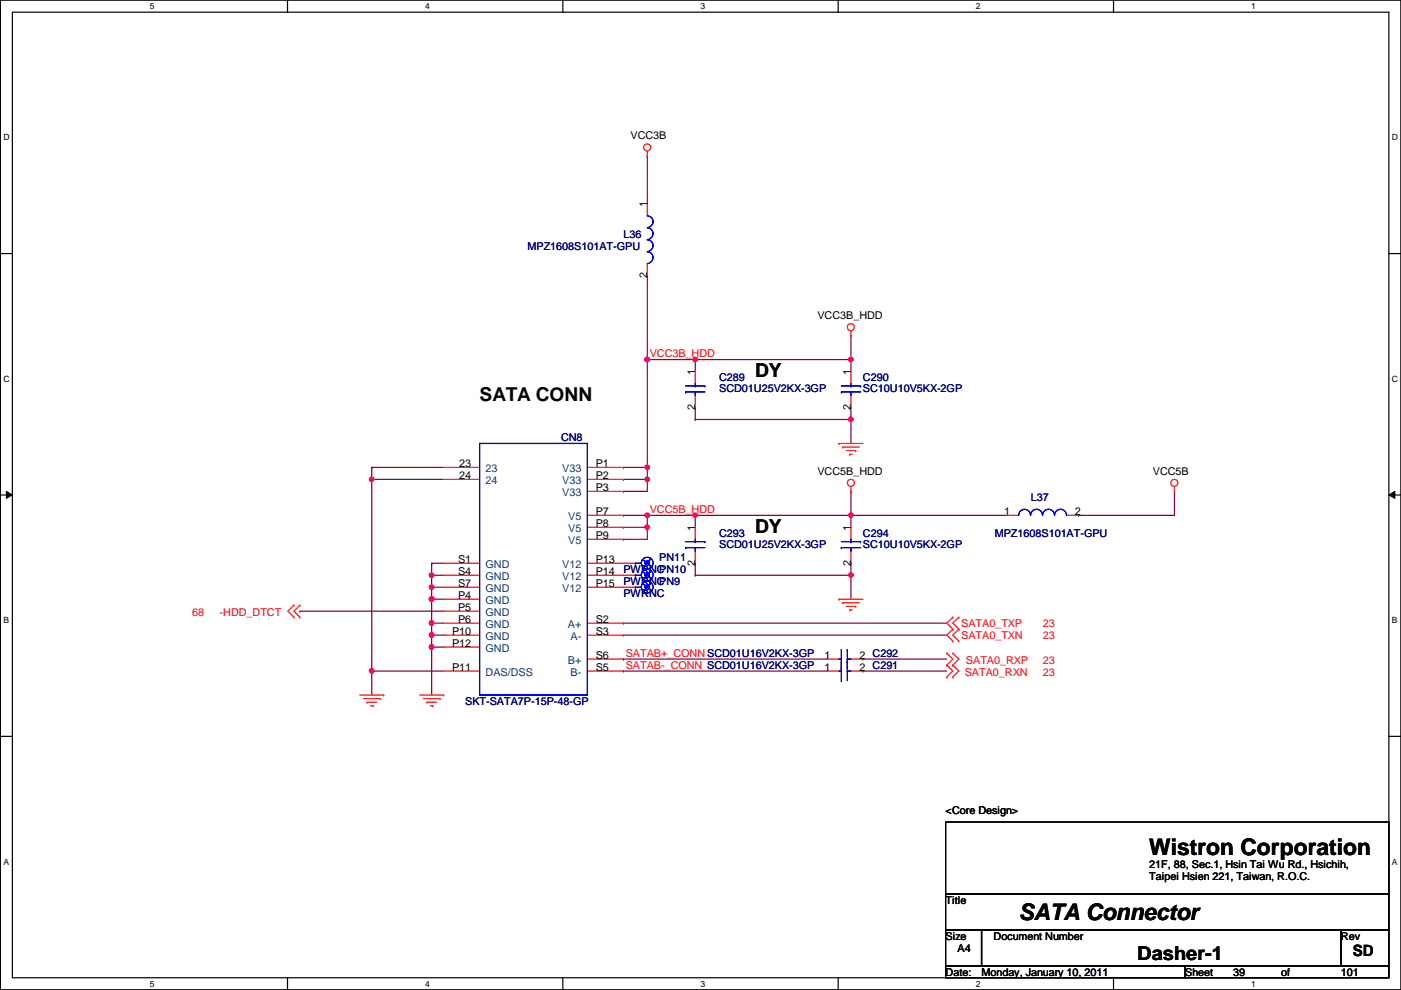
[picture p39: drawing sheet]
<svg xmlns="http://www.w3.org/2000/svg" width="297mm" height="210mm" viewBox="0 0 297 210" stroke-linecap="round" stroke-linejoin="round" font-family="sans-serif">
<defs><g id="words">
<g font-size="4.8">
<text x="243.7" y="181.3">Wistron Corporation</text>
<text x="216" y="195">SATA Connector</text>
</g>
<g font-size="4.1">
<text x="160.1" y="80">DY</text>
<text x="101.7" y="85.1">SATA CONN</text>
<text x="160.1" y="113">DY</text>
<text x="241.1" y="203.5">Dasher-1</text>
</g>
<text font-size="3.3" x="286.8" y="202.8">SD</text>
<g font-size="2.3">
<text x="133.7" y="29.5">VCC3B</text>
<text x="137.2" y="44" transform="rotate(-90 137.2 44)">1</text>
<text x="137.2" y="59" transform="rotate(-90 137.2 59)">2</text>
<text x="173.3" y="67.6">VCC3B_HDD</text>
<text x="147.4" y="79.5" transform="rotate(-90 147.4 79.5)">1</text>
<text x="180.4" y="79.5" transform="rotate(-90 180.4 79.5)">1</text>
<text x="147.4" y="86.9" transform="rotate(-90 147.4 86.9)">2</text>
<text x="180.4" y="86.9" transform="rotate(-90 180.4 86.9)">2</text>
<text x="97.4" y="99.1">23</text>
<text x="97.4" y="101.6">24</text>
<text x="126.3" y="99.1">P1</text>
<text x="126.3" y="101.6">P2</text>
<text x="173.3" y="100.7">VCC5B_HDD</text>
<text x="244.4" y="100.7">VCC5B</text>
<text x="126.3" y="104.1">P3</text>
<text x="126.3" y="109.2">P7</text>
<text x="126.3" y="111.8">P8</text>
<text x="147.4" y="112.6" transform="rotate(-90 147.4 112.6)">1</text>
<text x="180.4" y="112.6" transform="rotate(-90 180.4 112.6)">1</text>
<text x="212.9" y="109.2">1</text>
<text x="227.9" y="109.2">2</text>
<text x="97.1" y="119.4">S1</text>
<text x="126.3" y="119.4">P13</text>
<text x="126.3" y="114.3">P9</text>
<text x="147.4" y="119.9" transform="rotate(-90 147.4 119.9)">2</text>
<text x="180.4" y="119.9" transform="rotate(-90 180.4 119.9)">2</text>
<text x="97.1" y="121.9">S4</text>
<text x="97.1" y="124.5">S7</text>
<text x="126.3" y="121.9">P14</text>
<text x="126.3" y="124.5">P15</text>
<text x="97.1" y="127">P4</text>
<text x="97.1" y="129.5">P5</text>
<text x="95.8" y="134.6">P10</text>
<text x="95.8" y="137.2">P12</text>
<text x="97.1" y="132.1">P6</text>
<text x="126.3" y="132.1">S2</text>
<text x="126.3" y="134.6">S3</text>
<text x="95.8" y="142.2">P11</text>
<text x="126.3" y="139.7">S6</text>
<text x="126.3" y="142.2">S5</text>
<text x="174.8" y="139.7">1</text>
<text x="174.8" y="142.2">1</text>
<text x="182.2" y="139.7">2 C292</text>
<text x="182.2" y="142.2">2 C291</text>
<text x="200.5" y="172.6">&lt;Core Design&gt;</text>
<text x="243.7" y="184">21F, 88, Sec.1, Hsin Tai Wu Rd., Hsichih,</text>
<text x="200.5" y="191.6">Title</text>
<text x="243.7" y="186.6">Taipei Hsien 221, Taiwan, R.O.C.</text>
<text x="200.5" y="199.2">Size</text>
<text x="203" y="201.8">A4</text>
<text x="210.7" y="199.2">Document Number</text>
<text x="284.3" y="199.2">Rev</text>
<text x="200.5" y="206.8">Date:</text>
<text x="208.1" y="206.8">Monday, January 10, 2011</text>
<text x="251.3" y="206.8">Sheet</text>
<text x="261.5" y="206.8">39</text>
<text x="271.6" y="206.8">of</text>
<text x="284.3" y="206.8">101</text>
</g>
<g font-size="2.3" fill="#000080">
<text x="111.8" y="52.9">MPZ1608S101AT-GPU</text>
<text x="132.2" y="50.4">L36</text>
<text x="152.5" y="80.9">C289</text>
<text x="152.5" y="83.1">SCD01U25V2KX-3GP</text>
<text x="183" y="80.9">C290</text>
<text x="183" y="83.1">SC10U10V5KX-2GP</text>
<text x="119" y="93.6">CN8</text>
<text x="218.5" y="106.3">L37</text>
<text x="152.5" y="113.9">C293</text>
<text x="183" y="113.9">C294</text>
<text x="210.9" y="113.9">MPZ1608S101AT-GPU</text>
<text x="139.8" y="119">PN11</text>
<text x="152.5" y="116.2">SCD01U25V2KX-3GP</text>
<text x="183" y="116.2">SC10U10V5KX-2GP</text>
<text x="132.2" y="121.5">PWRNC</text>
<text x="132.2" y="124">PWRNC</text>
<text x="139.8" y="121.5">PN10</text>
<text x="139.8" y="124">PN9</text>
<text x="132.2" y="126.6">PWRNC</text>
<text x="98.6" y="149.4">SKT-SATA7P-15P-48-GP</text>
</g>
<g font-size="2.3" fill="#f00">
<text x="137.7" y="75.7">VCC3B_HDD</text>
<text x="137.7" y="108.8">VCC5B_HDD</text>
<text x="40.7" y="130.6">68</text>
<text x="46.6" y="130.6">-HDD_DTCT</text>
<text x="203.8" y="132.9">SATA0_TXP</text>
<text x="203.8" y="135.5">SATA0_TXN</text>
<text x="221.1" y="132.9">23</text>
<text x="221.1" y="135.5">23</text>
<text x="132.7" y="139.2">SATAB+_CONN SCD01U16V2KX-3GP</text>
<text x="132.7" y="141.8">SATAB-_CONN SCD01U16V2KX-3GP</text>
<text x="204.6" y="143.3">SATA0_RXN</text>
<text x="204.8" y="140.8">SATA0_RXP</text>
<text x="221.1" y="143.3">23</text>
<text x="221.1" y="140.8">23</text>
</g>
<g font-size="2.3" fill="#004080">
<text x="103" y="100.2">23</text>
<text x="119.2" y="100.2">V33</text>
<text x="103" y="102.7">24</text>
<text x="119.2" y="102.7">V33</text>
<text x="119.2" y="105.2">V33</text>
<text x="120.5" y="110.3">V5</text>
<text x="120.5" y="112.9">V5</text>
<text x="120.5" y="115.4">V5</text>
<text x="103" y="120.5">GND</text>
<text x="103" y="123">GND</text>
<text x="103" y="125.6">GND</text>
<text x="119.2" y="120.5">V12</text>
<text x="119.2" y="123">V12</text>
<text x="119.2" y="125.6">V12</text>
<text x="103" y="128.1">GND</text>
<text x="103" y="130.6">GND</text>
<text x="103" y="133.2">GND</text>
<text x="103" y="135.7">GND</text>
<text x="120.4" y="133.2">A+</text>
<text x="121" y="135.7">A-</text>
<text x="103" y="143.3">DAS/DSS</text>
<text x="103" y="138.3">GND</text>
<text x="120.4" y="140.8">B+</text>
<text x="121" y="143.3">B-</text>
</g>
<g font-size="1.8">
<text x="31.8" y="1.9">5</text>
<text x="90.1" y="1.9">4</text>
<text x="148.5" y="1.9">3</text>
<text x="206.9" y="1.9">2</text>
<text x="265.3" y="1.9">1</text>
<text x=".7" y="29.8">D</text>
<text x="295.1" y="29.8">D</text>
<text x=".7" y="80.9">C</text>
<text x="295.1" y="80.9">C</text>
<text x=".7" y="132.1">B</text>
<text x="295.1" y="132.1">B</text>
<text x=".7" y="183.3">A</text>
<text x="295.1" y="183.3">A</text>
<text x="31.8" y="209.2">5</text>
<text x="90.1" y="209.2">4</text>
<text x="148.5" y="209.2">3</text>
<text x="206.9" y="209.2">2</text>
<text x="265.3" y="209.2">1</text>
</g>
</g></defs>
<path d="M.1 0h296.9v209.8h-296.9zM2.6 2.6h291.9v204.7h-291.9z" fill="none" stroke="#000" stroke-width=".25"/>
<g fill="#fff">
<path d="M31.8 .3h1v2h-1z"/>
<path d="M31.8 207.6h1v1.9h-1z"/>
</g>
<path d="M61 0v2.6M61 207.3v2.5" fill="none" stroke="#000" stroke-width=".25"/>
<g fill="#fff">
<path d="M90.1 .3h1v2h-1z"/>
<path d="M90.1 207.6h1v1.9h-1z"/>
</g>
<path d="M119.3 0v2.6M119.3 207.3v2.5" fill="none" stroke="#000" stroke-width=".25"/>
<g fill="#fff">
<path d="M148.5 .3h1v2h-1z"/>
<path d="M148.5 207.6h1v1.9h-1z"/>
</g>
<path d="M177.7 0v2.6M177.7 207.3v2.5" fill="none" stroke="#000" stroke-width=".25"/>
<g fill="#fff">
<path d="M206.9 .3h1v2h-1z"/>
<path d="M206.9 207.6h1v1.9h-1z"/>
</g>
<path d="M236.1 0v2.6M236.1 207.3v2.5" fill="none" stroke="#000" stroke-width=".25"/>
<g fill="#fff">
<path d="M265.3 .3h.9v2h-.9z"/>
<path d="M265.3 207.6h.9v1.9h-.9z"/>
<path d="M.7 28.2h1.3v1.9h-1.3z"/>
<path d="M295.1 28.2h1.3v1.9h-1.3z"/>
<path d="M.7 79.3h1.3v2h-1.3z"/>
<path d="M295.1 79.3h1.3v2h-1.3z"/>
</g>
<path d="M.1 53.8h2.5M294.5 53.8h2.5" fill="none" stroke="#000" stroke-width=".25"/>
<g fill="#fff">
<path d="M.7 130.5h1.2v2h-1.2z"/>
<path d="M295.1 130.5h1.2v2h-1.2z"/>
</g>
<path d="M.1 104.9h2.5M294.5 104.9h2.5" fill="none" stroke="#000" stroke-width=".25"/>
<path d="M1.4 104.2l1.2 .7-1.2 .8zM294.5 104.9l1.2-.7v1.5z" fill="#000"/>
<path d="M1.4 104.2l1.2 .7-1.2 .8zM294.5 104.9l1.2-.7v1.5z" fill="none" stroke="#000" stroke-width=".21"/>
<g fill="#fff">
<path d="M.7 181.7h1.2v2h-1.2z"/>
<path d="M295.1 181.7h1.2v2h-1.2z"/>
</g>
<path d="M.1 156.1h2.5M294.5 156.1h2.5" fill="none" stroke="#000" stroke-width=".25"/>
<path d="M132.2 99.1h.1M132.2 99.1h5M91.5 119.4h2.6M91.5 119.4h.1M137.2 101.6h.1M137.2 101.6v2.6M63.6 129.6h30.5M63.6 129.6h.1M91.5 132.1h2.6M91.5 132.1h.1" fill="none" stroke="#800040" stroke-width=".25"/>
<circle cx="137.2" cy="101.6" r=".49" fill="#f0f"/>
<circle cx="137.2" cy="101.6" r=".49" fill="none" stroke="#f0f" stroke-width=".25"/>
<path d="M91.5 132.1h.1M91.5 132.1v2.6" fill="none" stroke="#800040" stroke-width=".25"/>
<circle cx="91.5" cy="132.1" r=".49" fill="#f0f"/>
<circle cx="91.5" cy="132.1" r=".49" fill="none" stroke="#f0f" stroke-width=".25"/>
<path d="M147.4 109.3h.1M147.4 109.3h33" fill="none" stroke="#800040" stroke-width=".25"/>
<circle cx="147.4" cy="109.2" r=".49" fill="#f0f"/>
<circle cx="147.4" cy="109.2" r=".49" fill="none" stroke="#f0f" stroke-width=".25"/>
<path d="M147.4 119.4h.1M147.4 119.4v2.6M91.5 134.7h.1M91.5 134.7v2.5" fill="none" stroke="#800040" stroke-width=".25"/>
<circle cx="91.5" cy="134.6" r=".49" fill="#f0f"/>
<circle cx="91.5" cy="134.6" r=".49" fill="none" stroke="#f0f" stroke-width=".25"/>
<path d="M91.5 119.4h.1M91.5 119.4v2.6M132.2 101.6h.1M132.2 101.6h5M91.5 122h2.6M91.5 122h.1M91.5 127h.1M91.5 127v5.1" fill="none" stroke="#800040" stroke-width=".25"/>
<circle cx="91.5" cy="127" r=".49" fill="#f0f"/>
<circle cx="91.5" cy="127" r=".49" fill="none" stroke="#f0f" stroke-width=".25"/>
<path d="M137.2 76.2h10.2M137.2 76.2h.1" fill="none" stroke="#800040" stroke-width=".25"/>
<circle cx="137.2" cy="76.2" r=".49" fill="#f0f"/>
<circle cx="137.2" cy="76.2" r=".49" fill="none" stroke="#f0f" stroke-width=".25"/>
<path d="M91.5 134.7h2.6M91.5 124.5h2.6M91.5 134.7h.1M91.5 124.5h.1" fill="none" stroke="#800040" stroke-width=".25"/>
<circle cx="91.5" cy="124.5" r=".49" fill="#f0f"/>
<circle cx="91.5" cy="124.5" r=".49" fill="none" stroke="#f0f" stroke-width=".25"/>
<path d="M91.5 124.5h.1M91.5 124.5v2.5" fill="none" stroke="#800040" stroke-width=".25"/>
<circle cx="91.5" cy="127" r=".49" fill="#f0f"/>
<circle cx="91.5" cy="127" r=".49" fill="none" stroke="#f0f" stroke-width=".25"/>
<path d="M137.2 109.3h.1M137.2 109.3v2.5" fill="none" stroke="#800040" stroke-width=".25"/>
<circle cx="137.2" cy="111.8" r=".49" fill="#f0f"/>
<circle cx="137.2" cy="111.8" r=".49" fill="none" stroke="#f0f" stroke-width=".25"/>
<circle cx="137.2" cy="109.2" r=".49" fill="#f0f"/>
<circle cx="137.2" cy="109.2" r=".49" fill="none" stroke="#f0f" stroke-width=".25"/>
<path d="M132.2 114.3h.1M132.2 109.3h.1M132.2 114.3h5M132.2 109.3h5M91.5 137.2h2.6M91.5 137.2h.1" fill="none" stroke="#800040" stroke-width=".25"/>
<circle cx="91.5" cy="137.2" r=".49" fill="#f0f"/>
<circle cx="91.5" cy="137.2" r=".49" fill="none" stroke="#f0f" stroke-width=".25"/>
<path d="M137.2 76.2h.1M137.2 76.2v22.9" fill="none" stroke="#800040" stroke-width=".25"/>
<circle cx="137.2" cy="76.2" r=".49" fill="#f0f"/>
<circle cx="137.2" cy="76.2" r=".49" fill="none" stroke="#f0f" stroke-width=".25"/>
<path d="M91.5 122h.1M91.5 122v2.5" fill="none" stroke="#800040" stroke-width=".25"/>
<circle cx="91.5" cy="121.9" r=".49" fill="#f0f"/>
<circle cx="91.5" cy="121.9" r=".49" fill="none" stroke="#f0f" stroke-width=".25"/>
<path d="M137.2 99.1h.1M137.2 99.1v2.5" fill="none" stroke="#800040" stroke-width=".25"/>
<circle cx="137.2" cy="99.1" r=".49" fill="#f0f"/>
<circle cx="137.2" cy="99.1" r=".49" fill="none" stroke="#f0f" stroke-width=".25"/>
<path d="M91.5 127h2.6M91.5 127h.1" fill="none" stroke="#800040" stroke-width=".25"/>
<circle cx="91.5" cy="127" r=".49" fill="#f0f"/>
<circle cx="91.5" cy="127" r=".49" fill="none" stroke="#f0f" stroke-width=".25"/>
<g fill="none" stroke="#800040" stroke-width=".25">
<path d="M132.2 111.8h.1M132.2 111.8h5M137.2 111.8h.1M137.2 111.8v2.5M180.4 109.3h.1M180.4 109.3v2.5M228.7 109.3h.1M249 104.2h.1M249 104.2v5.1h-20.3M91.5 137.2h.1M91.5 137.2v10.2M180.4 122h.1"/>
<path d="M180.4 122v5"/>
</g>
<circle cx="180.4" cy="121.9" r=".49" fill="#f0f"/>
<circle cx="180.4" cy="121.9" r=".49" fill="none" stroke="#f0f" stroke-width=".25"/>
<g fill="none" stroke="#800040" stroke-width=".25">
<path d="M137.2 58.5h.1M137.2 58.5v17.7M147.4 76.2h.1M147.4 76.2v2.6M180.4 76.2h.1M180.4 71.2h.1M180.4 71.2v7.6M180.4 88.9h.1M180.4 88.9v5.1M132.2 104.2h.1M132.2 104.2h5M137.2 109.3h10.2"/>
<path d="M137.2 109.3h.1M147.4 109.3h.1M147.4 109.3v2.5M180.4 104.2h.1M180.4 104.2v5.1M132.2 139.7h43.1M132.2 139.7h.1M132.2 132.1h.1M132.2 134.7h.1M132.2 132.1h68.5M132.2 134.7h68.5M183 139.7h.1"/>
<path d="M183 139.7h17.7M132.2 142.3h43.1M132.2 142.3h.1M183 142.3h.1M183 142.3h17.7"/>
</g>
<circle cx="180.4" cy="76.2" r=".49" fill="#f0f"/>
<circle cx="180.4" cy="76.2" r=".49" fill="none" stroke="#f0f" stroke-width=".25"/>
<path d="M147.4 76.2h.1M147.4 76.2h33" fill="none" stroke="#800040" stroke-width=".25"/>
<circle cx="147.4" cy="76.2" r=".49" fill="#f0f"/>
<circle cx="147.4" cy="76.2" r=".49" fill="none" stroke="#f0f" stroke-width=".25"/>
<path d="M147.4 88.9h.1M147.4 88.9h33" fill="none" stroke="#800040" stroke-width=".25"/>
<circle cx="180.4" cy="88.9" r=".49" fill="#f0f"/>
<circle cx="180.4" cy="88.9" r=".49" fill="none" stroke="#f0f" stroke-width=".25"/>
<path d="M147.4 86.4h.1M147.4 86.4v2.5M180.4 119.4h.1M180.4 109.3h.1M180.4 119.4v2.6h-33M180.4 109.3h33M147.4 122h.1" fill="none" stroke="#800040" stroke-width=".25"/>
<circle cx="180.4" cy="109.2" r=".49" fill="#f0f"/>
<circle cx="180.4" cy="109.2" r=".49" fill="none" stroke="#f0f" stroke-width=".25"/>
<path d="M78.8 99.1h15.3M78.8 99.1h.1M78.8 99.1v2.5M78.8 101.6h15.3M78.8 101.6h.1M78.8 142.3h.1M78.8 142.3v5.1" fill="none" stroke="#800040" stroke-width=".25"/>
<circle cx="78.8" cy="142.3" r=".49" fill="#f0f"/>
<circle cx="78.8" cy="142.3" r=".49" fill="none" stroke="#f0f" stroke-width=".25"/>
<path d="M78.8 101.6h.1M78.8 101.6v40.7M78.8 142.3h15.3M78.8 142.3h.1" fill="none" stroke="#800040" stroke-width=".25"/>
<circle cx="78.8" cy="101.6" r=".49" fill="#f0f"/>
<circle cx="78.8" cy="101.6" r=".49" fill="none" stroke="#f0f" stroke-width=".25"/>
<path d="M137.2 33.1h.1M137.2 33.1v10.1M180.4 86.4h.1M180.4 86.4v2.5" fill="none" stroke="#800040" stroke-width=".25"/>
<g fill="none" stroke="#f00" stroke-width=".25">
<path d="M137.2 33.1h.1M137.2 32v1.1M137.2 43.2v2.6M137.2 55.9v2.6M147.4 78.8v2.5M180.4 71.2h.1M180.4 70.1v1.1M180.4 78.8v2.5M94.1 99.1h7.6M124.5 99.1h7.7M147.4 83.9v2.5M177.9 94h5.1"/>
<path d="M177.9 94h.1M178.6 94.8h.1M178.6 94.8h3.6M179.4 95.5h2M180.2 96.3h.1M180.2 96.3h.5M180.4 83.9v2.5M181.4 95.5h.1M94.1 119.4h7.6M94.1 101.6h7.6M124.5 119.4h10.2M124.5 109.3h7.7"/>
<path d="M124.5 101.6h7.7M124.5 104.2h7.7M124.5 111.8h7.7M124.5 114.3h7.7M147.4 111.8v2.5M147.4 116.9v2.5M180.4 104.2h.1M180.4 103.2v1M180.4 111.8v2.5M180.4 116.9v2.5M213.4 109.3h2.6M226.1 109.3h2.6"/>
<path d="M249 104.2h.1M249 103.2v1M62.3 128.3l-1.3 1.3 1.3 1.3M62.3 128.3h.1M62.3 130.9h.1M63.6 128.3l-1.3 1.3 1.3 1.3M63.6 128.3h.1M63.6 130.9h.1M94.1 127h7.6M94.1 122h7.6M94.1 124.5h7.6M94.1 129.6h7.6"/>
<path d="M94.1 132.1h7.6M94.1 134.7h7.6M94.1 137.2h7.6M124.5 139.7h7.7M124.5 122h10.2M124.5 124.5h10.2M124.5 132.1h7.7M124.5 134.7h7.7M175.3 139.7h2.6M177.9 127h5.1M177.9 127h.1M178.6 127.8h.1"/>
<path d="M178.6 127.8h3.6M179.4 128.6h2M180.2 129.3h.1M180.2 129.3h.5M180.4 139.7h2.6M181.4 128.6h.1M200.7 138.5l1.3 1.2-1.3 1.3M200.7 138.5h.1M202 130.9h.1M202 133.4h.1M202 135.9h.1M202 138.5h.1"/>
<path d="M202 130.9l-1.3 1.2 1.3 1.3M202 133.4l-1.3 1.3 1.3 1.2M202 138.5l1.3 1.2-1.3 1.3M203.3 130.9l-1.3 1.2 1.3 1.3M203.3 133.4l-1.3 1.3 1.3 1.2M203.3 133.4h.1M203.3 130.9h.1M203.3 135.9h.1M76.3 147.4h5.1M77 148.1h3.6M77.8 148.9h2M77.8 148.9h.1"/>
<path d="M78.6 149.6h.5M79.1 149.6h.1M80.6 148.1h.1M81.4 147.4h.1M89 147.4h5.1M89.7 148.1h3.6M90.5 148.9h.1M90.5 148.9h2M91.3 149.6h.5M91.8 149.6h.1M93.3 148.1h.1M94.1 147.4h.1"/>
<path d="M94.1 142.3h7.6M124.5 142.3h7.7M175.3 142.3h2.6M180.4 142.3h2.6M200.7 141l1.3 1.3-1.3 1.3M200.7 141h.1M200.7 143.6h.1M202 141h.1M202 143.6h.1M202 141l1.3 1.3-1.3 1.3"/>
<circle cx="137.2" cy="31.3" r=".75"/>
<circle cx="180.4" cy="69.4" r=".75"/>
<circle cx="180.4" cy="102.4" r=".75"/>
<circle cx="249" cy="102.4" r=".75"/>
</g>
<path d="M200.5 174.3h94v15.2h-94zM200.5 189.5h94v7.6h-94zM200.5 197.1h7.6v7.7h-7.6zM208.1 197.1h76.2v7.7h-76.2zM284.3 197.1h10.2v7.7h-10.2zM200.5 204.8h50.8v2.5h-50.8zM251.3 204.8h43.2v2.5h-43.2z" fill="none" stroke="#000" stroke-width=".25"/>
<g fill="none" stroke="#00f" stroke-width=".25">
<path d="M137.2 45.8a1.25 1.25 0 0 1 1.3 1.2 1.25 1.25 0 0 1-1.3 1.3M137.2 48.3a1.25 1.25 0 0 1 1.3 1.3 1.25 1.25 0 0 1-1.3 1.2M137.2 50.8a1.25 1.25 0 0 1 1.3 1.3 1.25 1.25 0 0 1-1.3 1.2M137.2 53.4a1.25 1.25 0 0 1 1.3 1.2 1.25 1.25 0 0 1-1.3 1.3M101.7 94h22.8v53.4h-22.8zM145.4 83.1h.1M145.4 81.8h4M145.4 83.1h4M147.4 81.8h.1M147.4 83.1h.1M147.4 81.3v.5M147.4 83.1v.8"/>
<path d="M149.4 81.8h.1M178.4 83.1h4.1M178.4 83.1h.1M178.4 81.8h4.1M180.4 81.8h.1M180.4 83.1h.1M180.4 81.3v.5M180.4 83.1v.8M182.5 81.8h.1M134.7 119.4h.1M134.7 119.4h1.3M136.2 118.7l2.1 1.5"/>
<path d="M136.2 118.7h.1M138 118.4h.1M138 118.4l-1.5 2M145.4 116.1h.1M145.4 114.9h4M145.4 116.1h4M147.4 114.9h.1M147.4 116.1h.1M147.4 114.3v.6M147.4 116.1v.8M149.4 114.9h.1M178.4 116.1h4.1"/>
<path d="M178.4 116.1h.1M178.4 114.9h4.1M180.4 114.9h.1M180.4 116.1h.1M180.4 114.3v.6M180.4 116.1v.8M182.5 114.9h.1M216 109.3a1.25 1.25 0 0 1 1.2-1.3 1.25 1.25 0 0 1 1.3 1.3M218.5 109.3a1.25 1.25 0 0 1 1.3-1.3 1.25 1.25 0 0 1 1.2 1.3M221.1 109.3a1.25 1.25 0 0 1 1.2-1.3 1.25 1.25 0 0 1 1.3 1.3M223.6 109.3a1.25 1.25 0 0 1 1.3-1.3 1.25 1.25 0 0 1 1.2 1.3M134.7 122h.1"/>
<path d="M134.7 124.5h.1M134.7 122h1.3M134.7 124.5h1.3M136.2 121.2l2.1 1.5M136.2 123.7l2.1 1.6M136.2 121.2h.1M136.2 123.7h.1M138 120.9h.1M138 123.5h.1M138 120.9l-1.5 2.1M138 123.5l-1.5 2M177.9 139.7h.5"/>
<path d="M178.4 139.7h.1M178.4 137.7v6.6M179.7 139.7h.1M179.7 137.7h.1M179.7 137.7v6.6M179.7 139.7h.7M177.9 142.3h.5M178.4 141.8h.1M178.4 142.3h.1M178.4 144.3h.1M179.7 142.3h.1M179.7 140.3h.1"/>
<path d="M179.7 142.3h.7"/>
<circle cx="137.2" cy="119.4" r=".49"/>
<circle cx="137.2" cy="119.4" r="1.25"/>
<circle cx="137.2" cy="124.5" r=".49"/>
<circle cx="137.2" cy="121.9" r=".49"/>
<circle cx="137.2" cy="121.9" r="1.25"/>
<circle cx="137.2" cy="124.5" r="1.25"/>
</g>
<circle cx="137.2" cy="101.6" r=".49" fill="#f0f"/>
<circle cx="137.2" cy="101.6" r=".49" fill="none" stroke="#f0f" stroke-width=".25"/>
<circle cx="91.5" cy="132.1" r=".49" fill="#f0f"/>
<circle cx="91.5" cy="132.1" r=".49" fill="none" stroke="#f0f" stroke-width=".25"/>
<circle cx="147.4" cy="109.2" r=".49" fill="#f0f"/>
<circle cx="147.4" cy="109.2" r=".49" fill="none" stroke="#f0f" stroke-width=".25"/>
<circle cx="91.5" cy="134.6" r=".49" fill="#f0f"/>
<circle cx="91.5" cy="134.6" r=".49" fill="none" stroke="#f0f" stroke-width=".25"/>
<circle cx="91.5" cy="127" r=".49" fill="#f0f"/>
<circle cx="91.5" cy="127" r=".49" fill="none" stroke="#f0f" stroke-width=".25"/>
<circle cx="137.2" cy="76.2" r=".49" fill="#f0f"/>
<circle cx="137.2" cy="76.2" r=".49" fill="none" stroke="#f0f" stroke-width=".25"/>
<circle cx="91.5" cy="124.5" r=".49" fill="#f0f"/>
<circle cx="91.5" cy="124.5" r=".49" fill="none" stroke="#f0f" stroke-width=".25"/>
<circle cx="91.5" cy="127" r=".49" fill="#f0f"/>
<circle cx="91.5" cy="127" r=".49" fill="none" stroke="#f0f" stroke-width=".25"/>
<circle cx="137.2" cy="111.8" r=".49" fill="#f0f"/>
<circle cx="137.2" cy="111.8" r=".49" fill="none" stroke="#f0f" stroke-width=".25"/>
<circle cx="137.2" cy="109.2" r=".49" fill="#f0f"/>
<circle cx="137.2" cy="109.2" r=".49" fill="none" stroke="#f0f" stroke-width=".25"/>
<circle cx="91.5" cy="137.2" r=".49" fill="#f0f"/>
<circle cx="91.5" cy="137.2" r=".49" fill="none" stroke="#f0f" stroke-width=".25"/>
<circle cx="137.2" cy="76.2" r=".49" fill="#f0f"/>
<circle cx="137.2" cy="76.2" r=".49" fill="none" stroke="#f0f" stroke-width=".25"/>
<circle cx="91.5" cy="121.9" r=".49" fill="#f0f"/>
<circle cx="91.5" cy="121.9" r=".49" fill="none" stroke="#f0f" stroke-width=".25"/>
<circle cx="137.2" cy="99.1" r=".49" fill="#f0f"/>
<circle cx="137.2" cy="99.1" r=".49" fill="none" stroke="#f0f" stroke-width=".25"/>
<circle cx="91.5" cy="127" r=".49" fill="#f0f"/>
<circle cx="91.5" cy="127" r=".49" fill="none" stroke="#f0f" stroke-width=".25"/>
<circle cx="180.4" cy="121.9" r=".49" fill="#f0f"/>
<circle cx="180.4" cy="121.9" r=".49" fill="none" stroke="#f0f" stroke-width=".25"/>
<circle cx="180.4" cy="76.2" r=".49" fill="#f0f"/>
<circle cx="180.4" cy="76.2" r=".49" fill="none" stroke="#f0f" stroke-width=".25"/>
<circle cx="147.4" cy="76.2" r=".49" fill="#f0f"/>
<circle cx="147.4" cy="76.2" r=".49" fill="none" stroke="#f0f" stroke-width=".25"/>
<circle cx="180.4" cy="88.9" r=".49" fill="#f0f"/>
<circle cx="180.4" cy="88.9" r=".49" fill="none" stroke="#f0f" stroke-width=".25"/>
<circle cx="180.4" cy="109.2" r=".49" fill="#f0f"/>
<circle cx="180.4" cy="109.2" r=".49" fill="none" stroke="#f0f" stroke-width=".25"/>
<circle cx="78.8" cy="142.3" r=".49" fill="#f0f"/>
<circle cx="78.8" cy="142.3" r=".49" fill="none" stroke="#f0f" stroke-width=".25"/>
<circle cx="78.8" cy="101.6" r=".49" fill="#f0f"/>
<circle cx="78.8" cy="101.6" r=".49" fill="none" stroke="#f0f" stroke-width=".25"/>
<use href="#words"/>
</svg>
